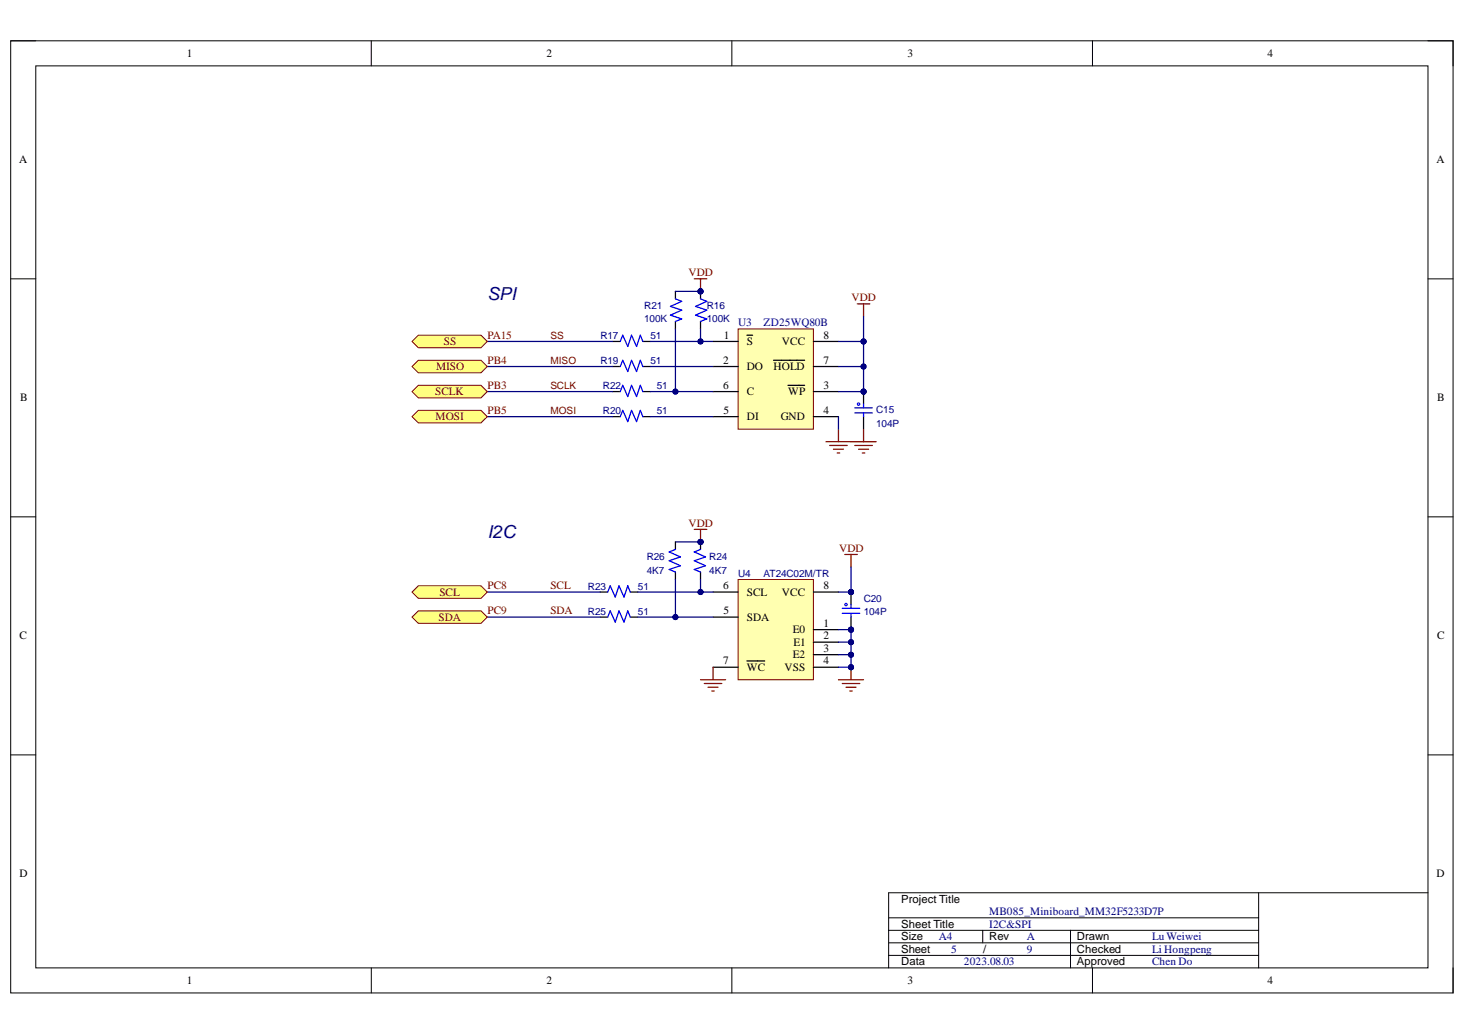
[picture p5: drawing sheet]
<svg xmlns="http://www.w3.org/2000/svg" width="297mm" height="210mm" viewBox="0 0 297 210" stroke-linecap="round" stroke-linejoin="round" font-family="sans-serif">
<defs><g id="words">
<g font-size="3.6" fill="#11037f">
<text x="98.8" y="60.9">SPI</text>
<text x="98.8" y="109.1">I2C</text>
</g>
<g font-size="2.3">
<text x="37.9" y="11.6">1</text>
<text x="110.8" y="11.6">2</text>
<text x="184" y="11.6">3</text>
<text x="257" y="11.6">4</text>
<text x="3.9" y="33.1">A</text>
<text x="291.3" y="33.1">A</text>
<text x="146.8" y="68.7">1</text>
<text x="151.4" y="70">S</text>
<text x="158.5" y="70">VCC</text>
<text x="167" y="68.7">8</text>
<text x="146.6" y="73.8">2</text>
<text x="151.4" y="75.1">DO</text>
<text x="156.8" y="75.1">HOLD</text>
<text x="167" y="73.8">7</text>
<text x="4.1" y="81.4">B</text>
<text x="146.6" y="78.9">6</text>
<text x="146.7" y="83.9">5</text>
<text x="151.4" y="80.1">C</text>
<text x="159.8" y="80.1">WP</text>
<text x="167" y="78.9">3</text>
<text x="167" y="83.9">4</text>
<text x="291.4" y="81.4">B</text>
<text x="151.4" y="85.2">DI</text>
<text x="158.3" y="85.2">GND</text>
<text x="146.6" y="119.5">6</text>
<text x="167" y="119.5">8</text>
<text x="146.7" y="124.6">5</text>
<text x="151.4" y="125.9">SDA</text>
<text x="151.4" y="120.8">SCL</text>
<text x="158.5" y="120.8">VCC</text>
<text x="4" y="129.7">C</text>
<text x="160.7" y="128.4">E0</text>
<text x="160.9" y="130.9">E1</text>
<text x="167" y="127.1">1</text>
<text x="167" y="129.7">2</text>
<text x="291.4" y="129.7">C</text>
<text x="146.6" y="134.7">7</text>
<text x="151.4" y="136.1">WC</text>
<text x="159" y="136.1">VSS</text>
<text x="160.7" y="133.5">E2</text>
<text x="167" y="132.2">3</text>
<text x="167" y="134.7">4</text>
<text x="4" y="177.9">D</text>
<text x="291.3" y="177.9">D</text>
<text x="182.7" y="183.1">Project Title</text>
<text x="182.7" y="188.2">Sheet Title</text>
<text x="182.7" y="190.7">Size</text>
<text x="200.6" y="190.7">Rev</text>
<text x="218.4" y="190.7">Drawn</text>
<text x="182.7" y="193.2">Sheet</text>
<text x="182.7" y="195.8">Data</text>
<text x="199.3" y="193.2">/</text>
<text x="218.4" y="195.8">Approved</text>
<text x="218.4" y="193.2">Checked</text>
<text x="37.9" y="199.6">1</text>
<text x="110.8" y="199.6">2</text>
<text x="184" y="199.6">3</text>
<text x="257" y="199.6">4</text>
</g>
<g font-size="2.3" fill="#800000">
<text x="139.6" y="56">VDD</text>
<text x="172.7" y="61.1">VDD</text>
<text x="90" y="70">SS</text>
<text x="98.8" y="68.7">PA15</text>
<text x="88.4" y="75.1">MISO</text>
<text x="98.8" y="73.8">PB4</text>
<text x="88.2" y="80.1">SCLK</text>
<text x="98.8" y="78.9">PB3</text>
<text x="98.8" y="83.9">PB5</text>
<text x="88.3" y="85.2">MOSI</text>
<text x="139.6" y="106.8">VDD</text>
<text x="170.1" y="111.9">VDD</text>
<text x="98.8" y="119.5">PC8</text>
<text x="111.6" y="119.5">SCL</text>
<text x="88.9" y="125.9">SDA</text>
<text x="89.1" y="120.8">SCL</text>
<text x="98.8" y="124.6">PC9</text>
<text x="111.6" y="124.6">SDA</text>
</g>
<g font-size="2.3" fill="#000080">
<text x="149.7" y="66.2">U3</text>
<text x="154.8" y="66.2">ZD25WQ80B</text>
<text x="200.6" y="185.6">MB085_Miniboard_MM32F5233D7P</text>
<text x="190.4" y="190.7">A4</text>
<text x="200.6" y="188.2">I2C&amp;SPI</text>
<text x="208.2" y="190.7">A</text>
<text x="233.6" y="190.7">Lu Weiwei</text>
<text x="192.9" y="193.2">5</text>
<text x="195.4" y="195.8">2023.08.03</text>
<text x="208.2" y="193.2">9</text>
<text x="233.6" y="193.2">Li Hongpeng</text>
<text x="233.6" y="195.8">Chen Do</text>
</g>
<g font-size="2" fill="#000080">
<text x="130.6" y="62.7">R21</text>
<text x="130.6" y="65.3">100K</text>
<text x="143.3" y="62.7">R16</text>
<text x="143.3" y="65.3">100K</text>
<text x="121.7" y="68.8">R17</text>
<text x="131.9" y="68.8">51</text>
<text x="121.7" y="73.9">R19</text>
<text x="131.9" y="73.9">51</text>
<text x="122.2" y="79">R22</text>
<text x="133.2" y="79">51</text>
<text x="177.7" y="83.8">C15</text>
<text x="122.2" y="84">R20</text>
<text x="133.2" y="84">51</text>
<text x="177.7" y="86.6">104P</text>
<text x="131.1" y="113.5">R26</text>
<text x="143.8" y="113.5">R24</text>
<text x="119.2" y="119.6">R23</text>
<text x="129.4" y="119.6">51</text>
<text x="131.1" y="116.3">4K7</text>
<text x="143.8" y="116.3">4K7</text>
<text x="149.7" y="117.1">U4</text>
<text x="154.8" y="117.1">AT24C02M/TR</text>
<text x="119.2" y="124.7">R25</text>
<text x="129.4" y="124.7">51</text>
<text x="175.1" y="122.1">C20</text>
<text x="175.1" y="124.7">104P</text>
</g>
<g font-size="2" fill="#800000">
<text x="111.6" y="68.8">SS</text>
<text x="111.6" y="73.9">MISO</text>
<text x="111.6" y="79">SCLK</text>
<text x="111.6" y="84">MOSI</text>
</g>
</g></defs>
<path d="M2.2 8.3h292.4v193.1h-292.4z" fill="none" stroke="#000" stroke-width=".2"/>
<path d="M7.3 13.4h282.2v182.9h-282.2z" fill-rule="evenodd" fill="#fff"/>
<g fill="none" stroke="#000" stroke-width=".2">
<path d="M2.2 8.3h5.1M7.3 13.4h282.2v182.9h-282.2zM75.3 8.3v5.1M148.4 8.3v5.1M221.5 8.3v5.1M289.5 8.3h5.1v5.1M2.2 56.5h5.1M289.5 56.6h5.1M2.2 104.8h5.1M289.5 104.8h5.1M2.2 153.1h5.1M289.5 153.1h5.1"/>
<path d="M75.3 196.3v5.1M148.4 196.3v5.1M180.2 193.8h75M180.2 188.7h75M180.2 191.2h75M180.2 186.1h75M199.3 188.7v2.5M217.1 188.7v7.6M221.5 196.3v5.1M255.2 181.1v15.2M289.5 181.1h-109.3v15.2M294.6 196.3v5.1"/>
</g>
<path d="M136.9 109.9v1.5M136.9 116v1.5" fill="none" stroke="#000" stroke-width=".25"/>
<path d="M136.9 111.4l-1.2 .5 2.3 1.1-2.3 .7 2.3 1-2.3 .8 1.2 .5" fill="none" stroke="#00f" stroke-width=".25"/>
<circle cx="142" cy="109.9" r=".51" fill="#000080"/>
<circle cx="142" cy="109.9" r=".51" fill="none" stroke="#000080" stroke-width=".2"/>
<path d="M142 109.9v1.5" fill="none" stroke="#000" stroke-width=".25"/>
<circle cx="142" cy="109.9" r=".51" fill="#000080"/>
<circle cx="142" cy="109.9" r=".51" fill="none" stroke="#000080" stroke-width=".2"/>
<path d="M142 116v1.5" fill="none" stroke="#000" stroke-width=".25"/>
<path d="M142 111.4l-1.2 .5 2.2 1.1-2.2 .7 2.2 1-2.2 .8 1.2 .5" fill="none" stroke="#00f" stroke-width=".25"/>
<path d="M149.7 117.5h15.2v20.4h-15.2z" fill-rule="evenodd" fill="#ffffb0"/>
<path d="M149.7 117.5h15.2v20.4h-15.2z" fill="none" stroke="#800000" stroke-width=".2"/>
<path d="M144.6 135.3h5.1M144.6 125.2h5.1M144.6 120.1h5.1M151.4 134h3.7M164.9 127.7h5.1M164.9 130.2h5.1M164.9 132.8h5.1M164.9 135.3h5.1M164.9 120.1h5.1" fill="none" stroke="#000" stroke-width=".25"/>
<path d="M170 137.9h5.1M170.8 138.6h3.5M171.5 139.4h2.1M172.5 135.3v2.6M172.3 140.1h.5" fill="none" stroke="#800000" stroke-width=".25"/>
<circle cx="172.5" cy="135.3" r=".51" fill="#000080"/>
<circle cx="172.6" cy="135.3" r=".51" fill="none" stroke="#000080" stroke-width=".2"/>
<circle cx="172.5" cy="120.1" r=".51" fill="#000080"/>
<circle cx="172.6" cy="120.1" r=".51" fill="none" stroke="#000080" stroke-width=".2"/>
<circle cx="172.5" cy="127.7" r=".51" fill="#000080"/>
<circle cx="172.6" cy="127.7" r=".51" fill="none" stroke="#000080" stroke-width=".2"/>
<path d="M172.5 120.1v2.5" fill="none" stroke="#000" stroke-width=".25"/>
<circle cx="172.5" cy="120.1" r=".51" fill="#000080"/>
<circle cx="172.6" cy="120.1" r=".51" fill="none" stroke="#000080" stroke-width=".2"/>
<path d="M172.5 125.2v2.5" fill="none" stroke="#000" stroke-width=".25"/>
<circle cx="172.5" cy="127.7" r=".51" fill="#000080"/>
<circle cx="172.6" cy="127.7" r=".51" fill="none" stroke="#000080" stroke-width=".2"/>
<path d="M170.8 124.4h3.5M170.8 123.4h3.5M172.5 122.6v.8M172.5 124.4v.8" fill="none" stroke="#00f" stroke-width=".25"/>
<circle cx="171.5" cy="122.6" r=".25" fill="#c0c0c0"/>
<circle cx="171.5" cy="122.6" r=".25" fill="none" stroke="#00f" stroke-width=".2"/>
<path d="M171.3 112.4h2.5M172.5 112.4v2.6M142 137.9h5.1M142.8 138.6h3.6M143.6 139.4h2M144.6 135.3v2.6M144.3 140.1h.5" fill="none" stroke="#800000" stroke-width=".25"/>
<circle cx="175.1" cy="79.4" r=".51" fill="#000080"/>
<circle cx="175.1" cy="79.4" r=".51" fill="none" stroke="#000080" stroke-width=".2"/>
<path d="M175.1 79.4v2.6" fill="none" stroke="#000" stroke-width=".25"/>
<circle cx="175.1" cy="79.4" r=".51" fill="#000080"/>
<circle cx="175.1" cy="79.4" r=".51" fill="none" stroke="#000080" stroke-width=".2"/>
<path d="M175.1 84.5v2.5" fill="none" stroke="#000" stroke-width=".25"/>
<path d="M173.3 83.7h3.6M173.3 82.7h3.6M175.1 82v.7M175.1 83.7v.8" fill="none" stroke="#00f" stroke-width=".25"/>
<circle cx="174.1" cy="82" r=".25" fill="#c0c0c0"/>
<circle cx="174.1" cy="82" r=".25" fill="none" stroke="#00f" stroke-width=".2"/>
<path d="M140.8 56.5h2.5M142 56.5v2.6M172.6 89.6h5M173.3 90.3h3.6M174.1 91.1h2M174.8 91.9h.5M175.1 87v2.6" fill="none" stroke="#800000" stroke-width=".25"/>
<circle cx="142" cy="59.1" r=".51" fill="#000080"/>
<circle cx="142" cy="59.1" r=".51" fill="none" stroke="#000080" stroke-width=".2"/>
<circle cx="142" cy="59.1" r=".51" fill="#000080"/>
<circle cx="142" cy="59.1" r=".51" fill="none" stroke="#000080" stroke-width=".2"/>
<path d="M142 59.1v1.5" fill="none" stroke="#000" stroke-width=".25"/>
<circle cx="142" cy="59.1" r=".51" fill="#000080"/>
<circle cx="142" cy="59.1" r=".51" fill="none" stroke="#000080" stroke-width=".2"/>
<g fill="none" stroke="#000" stroke-width=".25">
<path d="M136.9 59.1v1.5M124.2 79.4h1.6M124.2 74.3h1.6M124.2 69.2h1.6M130.3 79.4h1.6M130.3 74.3h1.6M130.3 69.2h1.6M136.9 65.2v1.5M142 65.2v1.5M121.7 120.1h1.5M121.7 125.2h1.5M127.8 120.1h1.5"/>
<path d="M127.8 125.2h1.5"/>
</g>
<path d="M125.8 79.4l.5-1.3 1 2.3 .7-2.3 1.1 2.3 .7-2.3 .5 1.3M125.8 74.3l.5-1.2 1 2.3 .7-2.3 1.1 2.3 .7-2.3 .5 1.2M125.8 69.2l.5-1.2 1 2.3 .7-2.3 1.1 2.3 .7-2.3 .5 1.2M136.9 60.6l1.3 .5-2.3 1 2.3 .8-2.3 1 2.3 .8-1.3 .5M142 60.6l1.3 .5-2.3 1 2.3 .8-2.3 1 2.3 .8-1.3 .5M123.2 120.1l.5-1.3 1 2.3 .8-2.3 1 2.3 .8-2.3 .5 1.3M123.2 125.2l.5-1.3 1 2.3 .8-2.3 1 2.3 .8-2.3 .5 1.3" fill="none" stroke="#00f" stroke-width=".25"/>
<path d="M167.5 89.6h5M168.2 90.3h3.6M169 91.1h2M169.8 91.9h.5M170 87v2.6" fill="none" stroke="#800000" stroke-width=".25"/>
<path d="M149.7 66.7h15.2v20.3h-15.2z" fill-rule="evenodd" fill="#ffffb0"/>
<path d="M149.7 66.7h15.2v20.3h-15.2z" fill="none" stroke="#800000" stroke-width=".2"/>
<g fill="none" stroke="#000" stroke-width=".25">
<path d="M144.6 69.2h5.1M144.6 74.3h5.1M144.6 79.4h5.1M151.4 68h1.2M156.8 73.1h6.3M159.8 78.1h3.3M164.9 69.2h5.1M164.9 74.3h5.1M164.9 79.4h5.1M124.2 84.5h1.6M130.3 84.5h1.6M144.6 84.5h5.1"/>
<path d="M164.9 84.5h5.1"/>
</g>
<path d="M125.8 84.5l.5-1.3 1 2.3 .7-2.3 1.1 2.3 .7-2.3 .5 1.3" fill="none" stroke="#00f" stroke-width=".25"/>
<path d="M173.8 61.6h2.6M175.1 61.6v2.6M140.8 107.4h2.5M142 107.4v2.5" fill="none" stroke="#800000" stroke-width=".25"/>
<circle cx="142" cy="109.9" r=".51" fill="#000080"/>
<circle cx="142" cy="109.9" r=".51" fill="none" stroke="#000080" stroke-width=".2"/>
<path d="M98.8 79.4h25.4M98.8 74.3h25.4M98.8 69.2h25.4M98.8 84.5h25.4M98.8 125.2h22.9M98.8 120.1h22.9M129.3 125.2h15.3" fill="none" stroke="#000080" stroke-width=".25"/>
<circle cx="136.9" cy="125.2" r=".51" fill="#000080"/>
<circle cx="136.9" cy="125.2" r=".51" fill="none" stroke="#000080" stroke-width=".2"/>
<path d="M131.9 79.4h12.7M131.9 84.5h12.7" fill="none" stroke="#000080" stroke-width=".25"/>
<circle cx="136.9" cy="79.4" r=".51" fill="#000080"/>
<circle cx="136.9" cy="79.4" r=".51" fill="none" stroke="#000080" stroke-width=".2"/>
<path d="M131.9 69.2h12.7M131.9 74.3h12.7" fill="none" stroke="#000080" stroke-width=".25"/>
<circle cx="142" cy="69.2" r=".51" fill="#000080"/>
<circle cx="142" cy="69.2" r=".51" fill="none" stroke="#000080" stroke-width=".2"/>
<path d="M136.9 59.1h5.1" fill="none" stroke="#000080" stroke-width=".25"/>
<circle cx="142" cy="59.1" r=".51" fill="#000080"/>
<circle cx="142" cy="59.1" r=".51" fill="none" stroke="#000080" stroke-width=".2"/>
<path d="M170 132.8h2.5" fill="none" stroke="#000080" stroke-width=".25"/>
<circle cx="172.5" cy="132.8" r=".51" fill="#000080"/>
<circle cx="172.6" cy="132.8" r=".51" fill="none" stroke="#000080" stroke-width=".2"/>
<path d="M170 130.2h2.5" fill="none" stroke="#000080" stroke-width=".25"/>
<circle cx="172.5" cy="130.2" r=".51" fill="#000080"/>
<circle cx="172.6" cy="130.2" r=".51" fill="none" stroke="#000080" stroke-width=".2"/>
<path d="M170 74.3h5.1" fill="none" stroke="#000080" stroke-width=".25"/>
<circle cx="175.1" cy="74.3" r=".51" fill="#000080"/>
<circle cx="175.1" cy="74.3" r=".51" fill="none" stroke="#000080" stroke-width=".2"/>
<path d="M136.9 117.5v7.7" fill="none" stroke="#000080" stroke-width=".25"/>
<circle cx="136.9" cy="125.2" r=".51" fill="#000080"/>
<circle cx="136.9" cy="125.2" r=".51" fill="none" stroke="#000080" stroke-width=".2"/>
<path d="M136.9 66.7v12.7" fill="none" stroke="#000080" stroke-width=".25"/>
<circle cx="136.9" cy="79.4" r=".51" fill="#000080"/>
<circle cx="136.9" cy="79.4" r=".51" fill="none" stroke="#000080" stroke-width=".2"/>
<path d="M142 66.7v2.5" fill="none" stroke="#000080" stroke-width=".25"/>
<circle cx="142" cy="69.2" r=".51" fill="#000080"/>
<circle cx="142" cy="69.2" r=".51" fill="none" stroke="#000080" stroke-width=".2"/>
<path d="M170 84.5v2.5M136.9 109.9h5.1" fill="none" stroke="#000080" stroke-width=".25"/>
<circle cx="142" cy="109.9" r=".51" fill="#000080"/>
<circle cx="142" cy="109.9" r=".51" fill="none" stroke="#000080" stroke-width=".2"/>
<path d="M170 79.4h5.1" fill="none" stroke="#000080" stroke-width=".25"/>
<circle cx="175.1" cy="79.4" r=".51" fill="#000080"/>
<circle cx="175.1" cy="79.4" r=".51" fill="none" stroke="#000080" stroke-width=".2"/>
<path d="M129.3 120.1h15.3" fill="none" stroke="#000080" stroke-width=".25"/>
<circle cx="142" cy="120.1" r=".51" fill="#000080"/>
<circle cx="142" cy="120.1" r=".51" fill="none" stroke="#000080" stroke-width=".2"/>
<path d="M142 117.5v2.6" fill="none" stroke="#000080" stroke-width=".25"/>
<circle cx="142" cy="120.1" r=".51" fill="#000080"/>
<circle cx="142" cy="120.1" r=".51" fill="none" stroke="#000080" stroke-width=".2"/>
<path d="M170 120.1h2.5" fill="none" stroke="#000080" stroke-width=".25"/>
<circle cx="172.5" cy="120.1" r=".51" fill="#000080"/>
<circle cx="172.6" cy="120.1" r=".51" fill="none" stroke="#000080" stroke-width=".2"/>
<path d="M172.5 115v5.1" fill="none" stroke="#000080" stroke-width=".25"/>
<circle cx="172.5" cy="120.1" r=".51" fill="#000080"/>
<circle cx="172.6" cy="120.1" r=".51" fill="none" stroke="#000080" stroke-width=".2"/>
<path d="M170 135.3h2.5" fill="none" stroke="#000080" stroke-width=".25"/>
<circle cx="172.5" cy="135.3" r=".51" fill="#000080"/>
<circle cx="172.6" cy="135.3" r=".51" fill="none" stroke="#000080" stroke-width=".2"/>
<path d="M172.5 127.7v7.6" fill="none" stroke="#000080" stroke-width=".25"/>
<circle cx="172.5" cy="135.3" r=".51" fill="#000080"/>
<circle cx="172.6" cy="135.3" r=".51" fill="none" stroke="#000080" stroke-width=".2"/>
<circle cx="172.5" cy="132.8" r=".51" fill="#000080"/>
<circle cx="172.6" cy="132.8" r=".51" fill="none" stroke="#000080" stroke-width=".2"/>
<circle cx="172.5" cy="130.2" r=".51" fill="#000080"/>
<circle cx="172.6" cy="130.2" r=".51" fill="none" stroke="#000080" stroke-width=".2"/>
<circle cx="172.5" cy="127.7" r=".51" fill="#000080"/>
<circle cx="172.6" cy="127.7" r=".51" fill="none" stroke="#000080" stroke-width=".2"/>
<path d="M170 127.7h2.5" fill="none" stroke="#000080" stroke-width=".25"/>
<circle cx="172.5" cy="127.7" r=".51" fill="#000080"/>
<circle cx="172.6" cy="127.7" r=".51" fill="none" stroke="#000080" stroke-width=".2"/>
<path d="M175.1 64.2v5.1" fill="none" stroke="#000080" stroke-width=".25"/>
<circle cx="175.1" cy="69.3" r=".51" fill="#000080"/>
<circle cx="175.1" cy="69.3" r=".51" fill="none" stroke="#000080" stroke-width=".2"/>
<path d="M175.1 69.3v10.1" fill="none" stroke="#000080" stroke-width=".25"/>
<circle cx="175.1" cy="79.4" r=".51" fill="#000080"/>
<circle cx="175.1" cy="79.4" r=".51" fill="none" stroke="#000080" stroke-width=".2"/>
<circle cx="175.1" cy="74.3" r=".51" fill="#000080"/>
<circle cx="175.1" cy="74.3" r=".51" fill="none" stroke="#000080" stroke-width=".2"/>
<circle cx="175.1" cy="69.3" r=".51" fill="#000080"/>
<circle cx="175.1" cy="69.3" r=".51" fill="none" stroke="#000080" stroke-width=".2"/>
<path d="M170 69.3h5.1" fill="none" stroke="#000080" stroke-width=".25"/>
<circle cx="175.1" cy="69.3" r=".51" fill="#000080"/>
<circle cx="175.1" cy="69.3" r=".51" fill="none" stroke="#000080" stroke-width=".2"/>
<path d="M83.5 120.1l1.3-1.3h12.7l1.3 1.3-1.3 1.2h-12.7z" fill-rule="evenodd" fill="#ffff80"/>
<path d="M83.5 120.1l1.3-1.3h12.7l1.3 1.3-1.3 1.2h-12.7z" fill="none" stroke="#800000" stroke-width=".2"/>
<path d="M83.5 125.2l1.3-1.3h12.7l1.3 1.3-1.3 1.2h-12.7z" fill-rule="evenodd" fill="#ffff80"/>
<path d="M83.5 125.2l1.3-1.3h12.7l1.3 1.3-1.3 1.2h-12.7z" fill="none" stroke="#800000" stroke-width=".2"/>
<path d="M83.5 84.5l1.3-1.3h12.7l1.3 1.3-1.3 1.3h-12.7z" fill-rule="evenodd" fill="#ffff80"/>
<path d="M83.5 84.5l1.3-1.3h12.7l1.3 1.3-1.3 1.3h-12.7z" fill="none" stroke="#800000" stroke-width=".2"/>
<path d="M83.5 79.4l1.3-1.3h12.7l1.3 1.3-1.3 1.3h-12.7z" fill-rule="evenodd" fill="#ffff80"/>
<path d="M83.5 79.4l1.3-1.3h12.7l1.3 1.3-1.3 1.3h-12.7z" fill="none" stroke="#800000" stroke-width=".2"/>
<path d="M83.5 74.3l1.3-1.2h12.7l1.3 1.2-1.3 1.3h-12.7z" fill-rule="evenodd" fill="#ffff80"/>
<path d="M83.5 74.3l1.3-1.2h12.7l1.3 1.2-1.3 1.3h-12.7z" fill="none" stroke="#800000" stroke-width=".2"/>
<path d="M83.5 69.2l1.3-1.2h12.7l1.3 1.2-1.3 1.3h-12.7z" fill-rule="evenodd" fill="#ffff80"/>
<path d="M83.5 69.2l1.3-1.2h12.7l1.3 1.2-1.3 1.3h-12.7z" fill="none" stroke="#800000" stroke-width=".2"/>
<use href="#words"/>
</svg>
